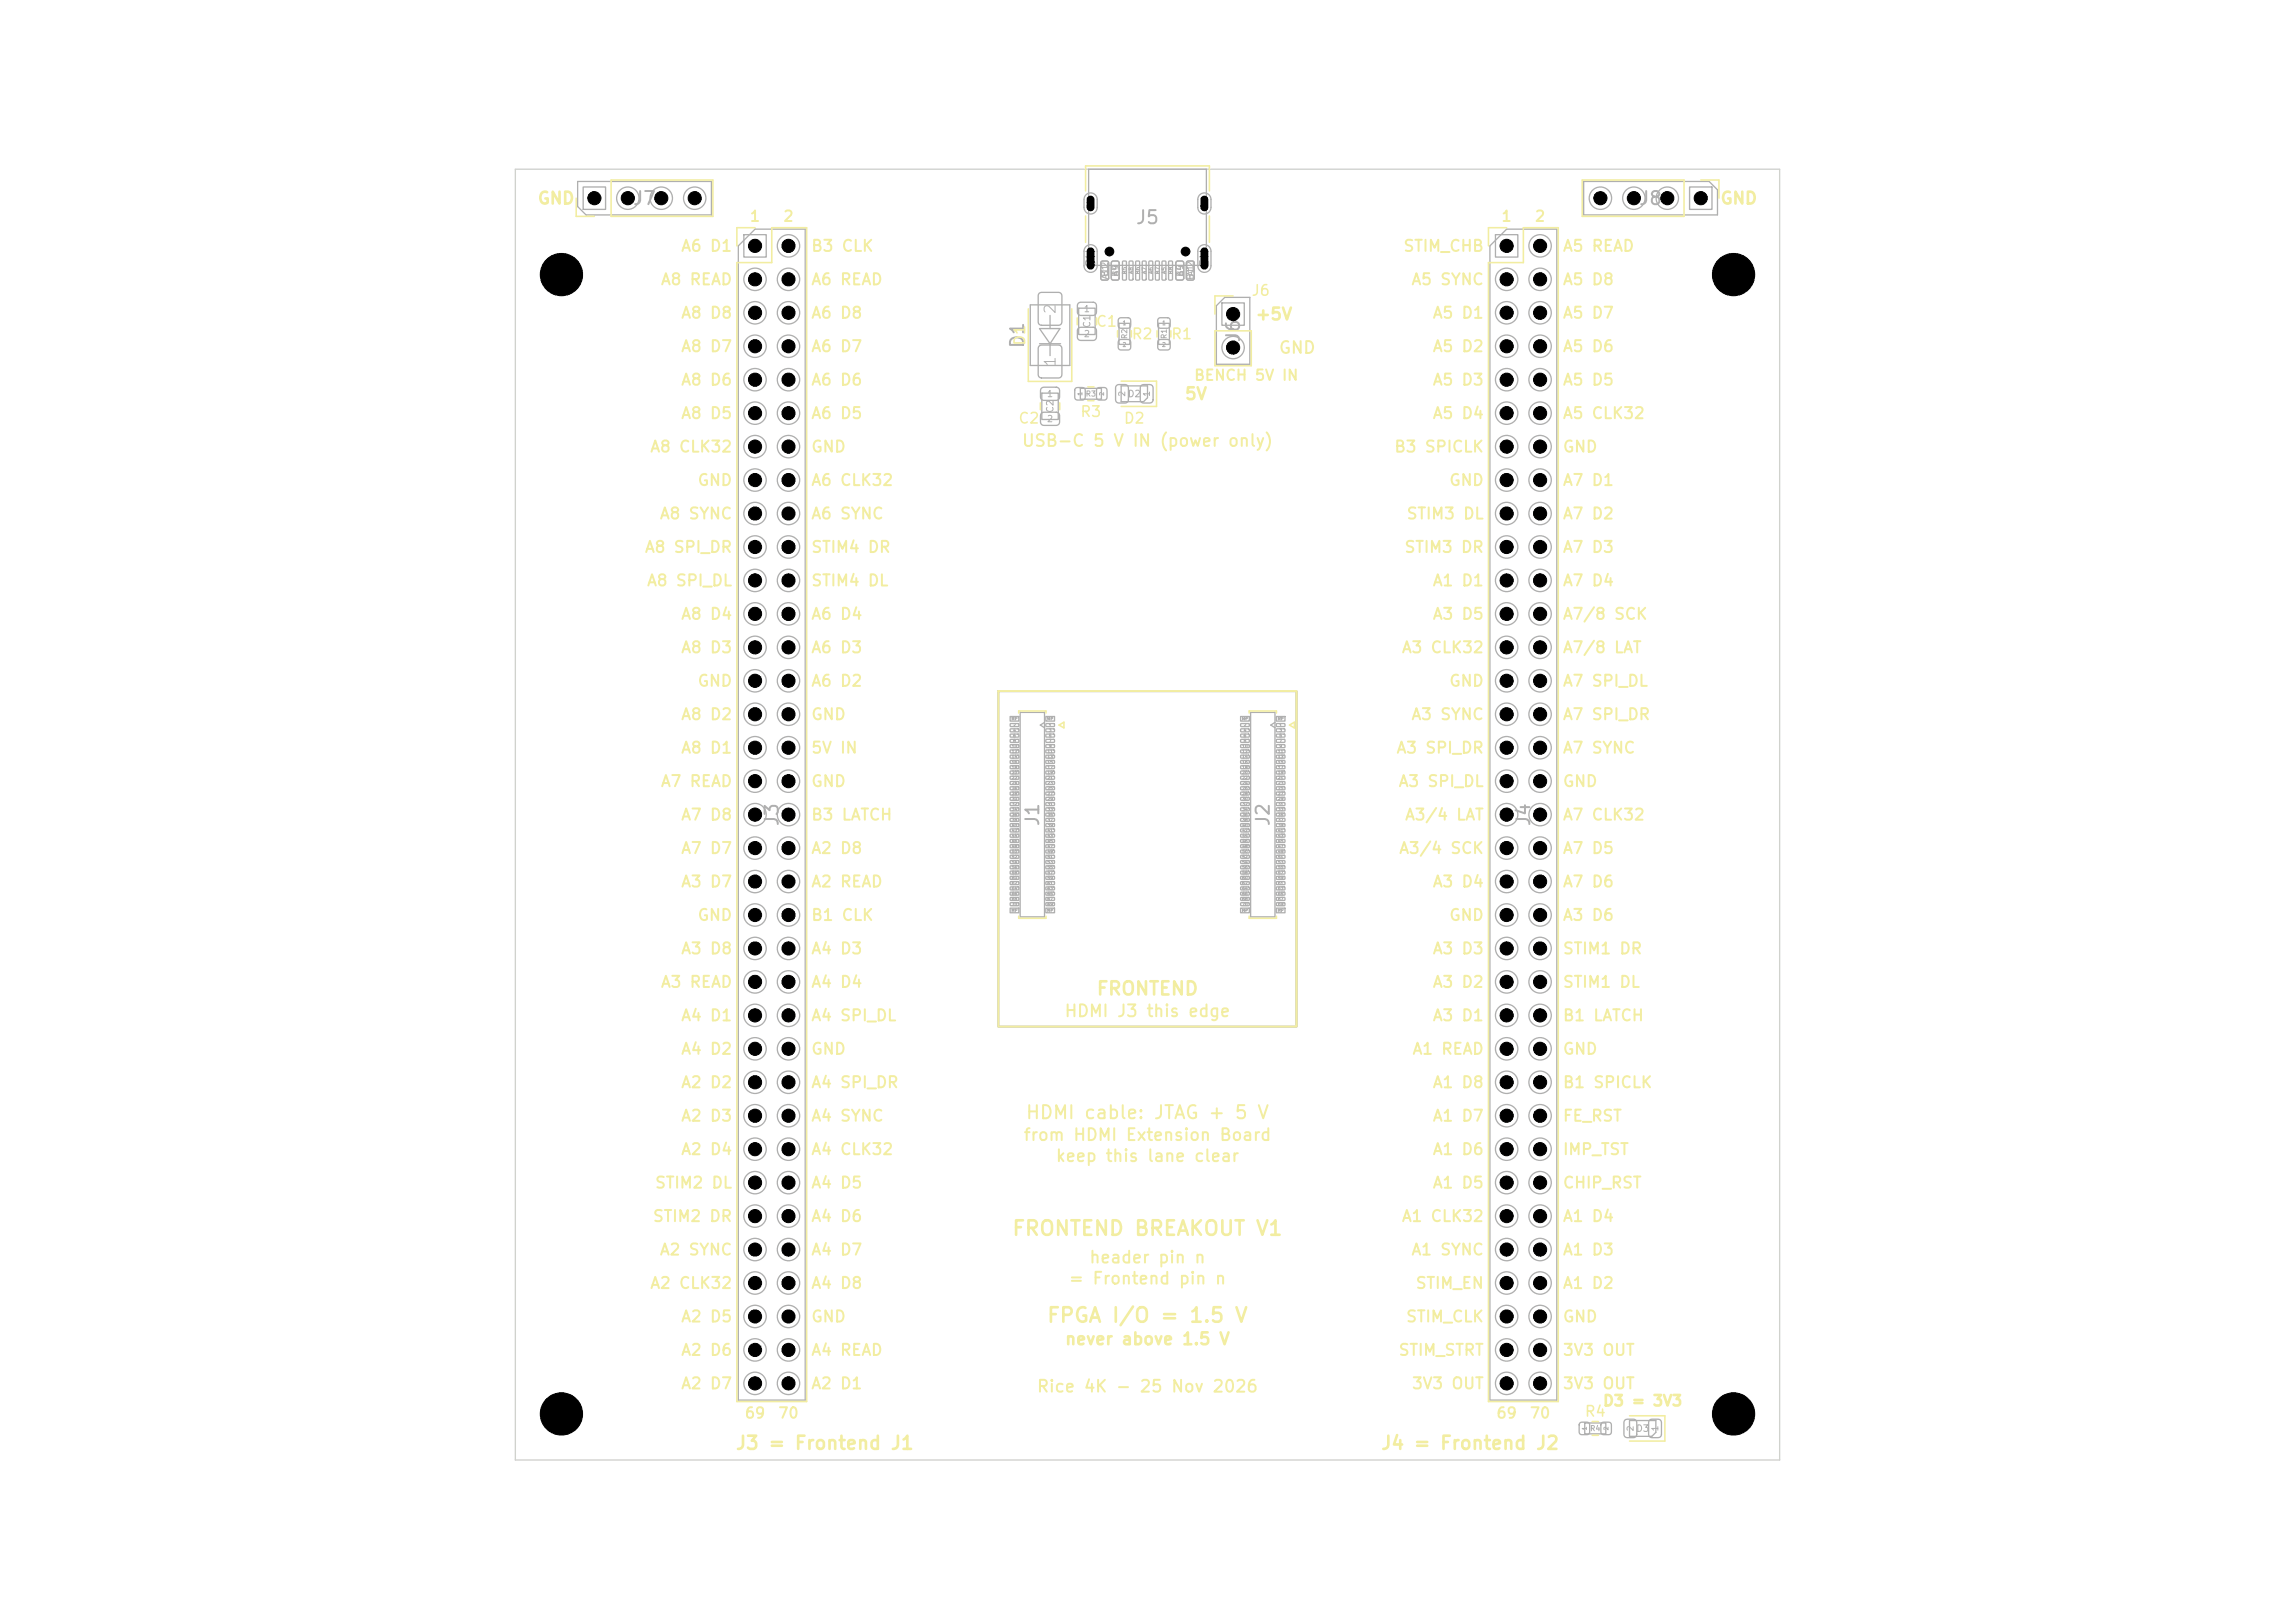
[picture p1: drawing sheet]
<svg xmlns="http://www.w3.org/2000/svg" width="297mm" height="210mm" viewBox="0 0 297 210" stroke-linecap="round" stroke-linejoin="round" font-family="sans-serif">
<defs><g id="words">
<g font-size="1.9" fill="#f2eda1">
<text x="130.9" y="160.3">FRONTEND BREAKOUT V1</text>
<text x="135.4" y="171.6">FPGA I/O = 1.5 V</text>
</g>
<g font-size="1.7" fill="#afafaf">
<text x="81.8" y="26.9">J7</text>
<text x="146.9" y="29.4">J5</text>
<text x="212" y="26.9">J8</text>
<text x="132.9" y="45.2" transform="rotate(-90 132.9 45.2)">D1</text>
<text x="160.9" y="44.4" transform="rotate(-90 160.9 44.4)">J6</text>
<text x="101.2" y="107" transform="rotate(-90 101.2 107)">J3</text>
<text x="134.9" y="107" transform="rotate(-90 134.9 107)">J1</text>
<text x="164.7" y="107" transform="rotate(-90 164.7 107)">J2</text>
<text x="198.4" y="107" transform="rotate(-90 198.4 107)">J4</text>
</g>
<g font-size="1.7" fill="#f2eda1">
<text x="141.8" y="129.2">FRONTEND</text>
<text x="132.6" y="145.2">HDMI cable: JTAG + 5 V</text>
<text x="95.1" y="188">J3 = Frontend J1</text>
<text x="178.6" y="188">J4 = Frontend J2</text>
</g>
<g font-size="1.5" fill="#f2eda1">
<text x="69.5" y="26.8">GND</text>
<text x="222.5" y="26.8">GND</text>
<text x="162.4" y="41.8">+5V</text>
<text x="165.4" y="46.1">GND</text>
<text x="153.2" y="52.1">5V</text>
<text x="132.1" y="58.2">USB-C 5 V IN (power only)</text>
<text x="137.6" y="132">HDMI J3 this edge</text>
<text x="132.4" y="148">from HDMI Extension Board</text>
<text x="136.5" y="150.7">keep this lane clear</text>
<text x="138.2" y="166.6">= Frontend pin n</text>
<text x="140.9" y="163.8">header pin n</text>
<text x="137.7" y="174.4">never above 1.5 V</text>
<text x="134.1" y="180.5">Rice 4K - 25 Nov 2026</text>
</g>
<g font-size="1.4" fill="#f2eda1">
<text x="96.9" y="29">1</text>
<text x="101.3" y="29">2</text>
<text x="194.2" y="29">1</text>
<text x="198.5" y="29">2</text>
<text x="88" y="32.9">A6 D1</text>
<text x="104.9" y="32.9">B3 CLK</text>
<text x="181.5" y="32.9">STIM_CHB</text>
<text x="202.1" y="32.9">A5 READ</text>
<text x="85.4" y="37.2">A8 READ</text>
<text x="88" y="41.6">A8 D8</text>
<text x="104.9" y="37.2">A6 READ</text>
<text x="104.9" y="41.6">A6 D8</text>
<text x="161.9" y="38.6">J6</text>
<text x="182.5" y="37.2">A5 SYNC</text>
<text x="185.3" y="41.6">A5 D1</text>
<text x="202.1" y="37.2">A5 D8</text>
<text x="202.1" y="41.6">A5 D7</text>
<text x="88" y="45.9">A8 D7</text>
<text x="104.9" y="45.9">A6 D7</text>
<text x="141.8" y="42.6">C1</text>
<text x="146.4" y="44.2">R2</text>
<text x="151.5" y="44.2">R1</text>
<text x="185.3" y="45.9">A5 D2</text>
<text x="202.1" y="45.9">A5 D6</text>
<text x="88" y="50.2">A8 D6</text>
<text x="104.9" y="50.2">A6 D6</text>
<text x="154.4" y="49.6">BENCH 5V IN</text>
<text x="185.3" y="50.2">A5 D3</text>
<text x="202.1" y="50.2">A5 D5</text>
<text x="84" y="58.9">A8 CLK32</text>
<text x="88" y="54.6">A8 D5</text>
<text x="104.9" y="54.6">A6 D5</text>
<text x="104.9" y="58.9">GND</text>
<text x="131.7" y="55.1">C2</text>
<text x="139.7" y="54.3">R3</text>
<text x="145.3" y="55.1">D2</text>
<text x="180.3" y="58.9">B3 SPICLK</text>
<text x="185.3" y="54.6">A5 D4</text>
<text x="202.1" y="54.6">A5 CLK32</text>
<text x="202.1" y="58.9">GND</text>
<text x="90.2" y="63.2">GND</text>
<text x="104.9" y="63.2">A6 CLK32</text>
<text x="187.4" y="63.2">GND</text>
<text x="202.1" y="63.2">A7 D1</text>
<text x="83.3" y="71.9">A8 SPI_DR</text>
<text x="85.3" y="67.5">A8 SYNC</text>
<text x="104.9" y="67.5">A6 SYNC</text>
<text x="104.9" y="71.9">STIM4 DR</text>
<text x="181.6" y="71.9">STIM3 DR</text>
<text x="181.9" y="67.5">STIM3 DL</text>
<text x="202.1" y="67.5">A7 D2</text>
<text x="202.1" y="71.9">A7 D3</text>
<text x="83.6" y="76.2">A8 SPI_DL</text>
<text x="104.9" y="76.2">STIM4 DL</text>
<text x="185.3" y="76.2">A1 D1</text>
<text x="202.1" y="76.2">A7 D4</text>
<text x="88" y="80.5">A8 D4</text>
<text x="104.9" y="80.5">A6 D4</text>
<text x="185.3" y="80.5">A3 D5</text>
<text x="202.1" y="80.5">A7/8 SCK</text>
<text x="88" y="84.9">A8 D3</text>
<text x="90.2" y="89.2">GND</text>
<text x="104.9" y="84.9">A6 D3</text>
<text x="104.9" y="89.2">A6 D2</text>
<text x="181.3" y="84.9">A3 CLK32</text>
<text x="187.4" y="89.2">GND</text>
<text x="202.1" y="84.9">A7/8 LAT</text>
<text x="202.1" y="89.2">A7 SPI_DL</text>
<text x="88" y="93.5">A8 D2</text>
<text x="104.9" y="93.5">GND</text>
<text x="182.5" y="93.5">A3 SYNC</text>
<text x="202.1" y="93.5">A7 SPI_DR</text>
<text x="88" y="97.8">A8 D1</text>
<text x="104.9" y="97.8">5V IN</text>
<text x="180.6" y="97.8">A3 SPI_DR</text>
<text x="202.1" y="97.8">A7 SYNC</text>
<text x="85.4" y="102.2">A7 READ</text>
<text x="88" y="106.5">A7 D8</text>
<text x="104.9" y="102.2">GND</text>
<text x="104.9" y="106.5">B3 LATCH</text>
<text x="180.9" y="102.2">A3 SPI_DL</text>
<text x="181.7" y="106.5">A3/4 LAT</text>
<text x="202.1" y="102.2">GND</text>
<text x="202.1" y="106.5">A7 CLK32</text>
<text x="88" y="110.8">A7 D7</text>
<text x="104.9" y="110.8">A2 D8</text>
<text x="181" y="110.8">A3/4 SCK</text>
<text x="202.1" y="110.8">A7 D5</text>
<text x="88" y="115.2">A3 D7</text>
<text x="90.2" y="119.5">GND</text>
<text x="104.9" y="115.2">A2 READ</text>
<text x="104.9" y="119.5">B1 CLK</text>
<text x="185.3" y="115.2">A3 D4</text>
<text x="187.4" y="119.5">GND</text>
<text x="202.1" y="115.2">A7 D6</text>
<text x="202.1" y="119.5">A3 D6</text>
<text x="88" y="123.8">A3 D8</text>
<text x="104.9" y="123.8">A4 D3</text>
<text x="185.3" y="123.8">A3 D3</text>
<text x="202.1" y="123.8">STIM1 DR</text>
<text x="85.4" y="128.1">A3 READ</text>
<text x="104.9" y="128.1">A4 D4</text>
<text x="185.3" y="128.1">A3 D2</text>
<text x="202.1" y="128.1">STIM1 DL</text>
<text x="88" y="132.5">A4 D1</text>
<text x="88" y="136.8">A4 D2</text>
<text x="104.9" y="132.5">A4 SPI_DL</text>
<text x="104.9" y="136.8">GND</text>
<text x="182.7" y="136.8">A1 READ</text>
<text x="185.3" y="132.5">A3 D1</text>
<text x="202.1" y="132.5">B1 LATCH</text>
<text x="202.1" y="136.8">GND</text>
<text x="88" y="141.1">A2 D2</text>
<text x="104.9" y="141.1">A4 SPI_DR</text>
<text x="185.3" y="141.1">A1 D8</text>
<text x="202.1" y="141.1">B1 SPICLK</text>
<text x="88" y="145.5">A2 D3</text>
<text x="88" y="149.8">A2 D4</text>
<text x="104.9" y="145.5">A4 SYNC</text>
<text x="104.9" y="149.8">A4 CLK32</text>
<text x="185.3" y="145.5">A1 D7</text>
<text x="185.3" y="149.8">A1 D6</text>
<text x="202.1" y="145.5">FE_RST</text>
<text x="202.1" y="149.8">IMP_TST</text>
<text x="84.7" y="154.1">STIM2 DL</text>
<text x="104.9" y="154.1">A4 D5</text>
<text x="185.3" y="154.1">A1 D5</text>
<text x="202.1" y="154.1">CHIP_RST</text>
<text x="84.4" y="158.5">STIM2 DR</text>
<text x="104.9" y="158.5">A4 D6</text>
<text x="181.3" y="158.5">A1 CLK32</text>
<text x="202.1" y="158.5">A1 D4</text>
<text x="84" y="167.1">A2 CLK32</text>
<text x="85.3" y="162.8">A2 SYNC</text>
<text x="104.9" y="162.8">A4 D7</text>
<text x="104.9" y="167.1">A4 D8</text>
<text x="182.5" y="162.8">A1 SYNC</text>
<text x="183.1" y="167.1">STIM_EN</text>
<text x="202.1" y="162.8">A1 D3</text>
<text x="202.1" y="167.1">A1 D2</text>
<text x="88" y="171.4">A2 D5</text>
<text x="104.9" y="171.4">GND</text>
<text x="181.9" y="171.4">STIM_CLK</text>
<text x="202.1" y="171.4">GND</text>
<text x="88" y="175.8">A2 D6</text>
<text x="104.9" y="175.8">A4 READ</text>
<text x="180.9" y="175.8">STIM_STRT</text>
<text x="202.1" y="175.8">3V3 OUT</text>
<text x="88" y="180.1">A2 D7</text>
<text x="96.3" y="183.9">69</text>
<text x="100.6" y="183.9">70</text>
<text x="104.9" y="180.1">A2 D1</text>
<text x="182.6" y="180.1">3V3 OUT</text>
<text x="193.5" y="183.9">69</text>
<text x="197.9" y="183.9">70</text>
<text x="202.1" y="180.1">3V3 OUT</text>
<text x="205" y="183.6">R4</text>
<text x="207.4" y="182.3">D3 = 3V3</text>
</g>
<g font-size="1.4" fill="#afafaf">
<text x="137" y="40.8" transform="rotate(-90 137 40.8)">2</text>
<text x="137" y="47.6" transform="rotate(-90 137 47.6)">1</text>
</g>
<g font-size="1.2" fill="#afafaf">
<text x="142" y="34.8" transform="rotate(-90 142 34.8)">SH</text>
<text x="156.8" y="34.8" transform="rotate(-90 156.8 34.8)">SH</text>
</g>
<g font-size="1" fill="#afafaf">
<text x="76.4" y="26.4">1</text>
<text x="80.7" y="26.4">2</text>
<text x="85" y="26.4">3</text>
<text x="89.3" y="26.4">4</text>
<text x="206.6" y="26.4">4</text>
<text x="210.9" y="26.4">3</text>
<text x="215.2" y="26.4">2</text>
<text x="219.5" y="26.4">1</text>
<text x="97.2" y="32.5">1</text>
<text x="101.5" y="32.5">2</text>
<text x="194.4" y="32.5">1</text>
<text x="198.8" y="32.5">2</text>
<text x="97.2" y="36.9">3</text>
<text x="97.2" y="41.2">5</text>
<text x="101.5" y="36.9">4</text>
<text x="101.5" y="41.2">6</text>
<text x="159" y="41.4">1</text>
<text x="194.4" y="36.9">3</text>
<text x="194.4" y="41.2">5</text>
<text x="198.8" y="36.9">4</text>
<text x="198.8" y="41.2">6</text>
<text x="97.2" y="45.5">7</text>
<text x="101.5" y="45.5">8</text>
<text x="159" y="45.7">2</text>
<text x="194.4" y="45.5">7</text>
<text x="198.8" y="45.5">8</text>
<text x="97.2" y="49.9">9</text>
<text x="101" y="49.9">10</text>
<text x="194.4" y="49.9">9</text>
<text x="198.3" y="49.9">10</text>
<text x="96.7" y="54.2">11</text>
<text x="96.7" y="58.5">13</text>
<text x="101" y="54.2">12</text>
<text x="101" y="58.5">14</text>
<text x="194" y="54.2">11</text>
<text x="194" y="58.5">13</text>
<text x="198.3" y="54.2">12</text>
<text x="198.3" y="58.5">14</text>
<text x="96.7" y="62.9">15</text>
<text x="101" y="62.9">16</text>
<text x="194" y="62.9">15</text>
<text x="198.3" y="62.9">16</text>
<text x="96.7" y="67.2">17</text>
<text x="96.7" y="71.5">19</text>
<text x="101" y="67.2">18</text>
<text x="101" y="71.5">20</text>
<text x="194" y="67.2">17</text>
<text x="194" y="71.5">19</text>
<text x="198.3" y="67.2">18</text>
<text x="198.3" y="71.5">20</text>
<text x="96.7" y="75.8">21</text>
<text x="101" y="75.8">22</text>
<text x="194" y="75.8">21</text>
<text x="198.3" y="75.8">22</text>
<text x="96.7" y="80.2">23</text>
<text x="101" y="80.2">24</text>
<text x="194" y="80.2">23</text>
<text x="198.3" y="80.2">24</text>
<text x="96.7" y="84.5">25</text>
<text x="96.7" y="88.8">27</text>
<text x="101" y="84.5">26</text>
<text x="101" y="88.8">28</text>
<text x="194" y="84.5">25</text>
<text x="194" y="88.8">27</text>
<text x="198.3" y="84.5">26</text>
<text x="198.3" y="88.8">28</text>
<text x="96.7" y="93.2">29</text>
<text x="101" y="93.2">30</text>
<text x="194" y="93.2">29</text>
<text x="198.3" y="93.2">30</text>
<text x="96.7" y="97.5">31</text>
<text x="96.7" y="101.8">33</text>
<text x="101" y="97.5">32</text>
<text x="101" y="101.8">34</text>
<text x="194" y="97.5">31</text>
<text x="194" y="101.8">33</text>
<text x="198.3" y="97.5">32</text>
<text x="198.3" y="101.8">34</text>
<text x="96.7" y="106.1">35</text>
<text x="101" y="106.1">36</text>
<text x="194" y="106.1">35</text>
<text x="198.3" y="106.1">36</text>
<text x="96.7" y="110.5">37</text>
<text x="101" y="110.5">38</text>
<text x="194" y="110.5">37</text>
<text x="198.3" y="110.5">38</text>
<text x="96.7" y="114.8">39</text>
<text x="96.7" y="119.1">41</text>
<text x="101" y="114.8">40</text>
<text x="101" y="119.1">42</text>
<text x="194" y="114.8">39</text>
<text x="194" y="119.1">41</text>
<text x="198.3" y="114.8">40</text>
<text x="198.3" y="119.1">42</text>
<text x="96.7" y="123.5">43</text>
<text x="101" y="123.5">44</text>
<text x="194" y="123.5">43</text>
<text x="198.3" y="123.5">44</text>
<text x="96.7" y="127.8">45</text>
<text x="101" y="127.8">46</text>
<text x="194" y="127.8">45</text>
<text x="198.3" y="127.8">46</text>
<text x="96.7" y="132.1">47</text>
<text x="96.7" y="136.4">49</text>
<text x="101" y="132.1">48</text>
<text x="101" y="136.4">50</text>
<text x="194" y="132.1">47</text>
<text x="194" y="136.4">49</text>
<text x="198.3" y="132.1">48</text>
<text x="198.3" y="136.4">50</text>
<text x="96.7" y="140.8">51</text>
<text x="101" y="140.8">52</text>
<text x="194" y="140.8">51</text>
<text x="198.3" y="140.8">52</text>
<text x="96.7" y="145.1">53</text>
<text x="96.7" y="149.4">55</text>
<text x="101" y="145.1">54</text>
<text x="101" y="149.4">56</text>
<text x="194" y="145.1">53</text>
<text x="194" y="149.4">55</text>
<text x="198.3" y="145.1">54</text>
<text x="198.3" y="149.4">56</text>
<text x="96.7" y="153.8">57</text>
<text x="101" y="153.8">58</text>
<text x="194" y="153.8">57</text>
<text x="198.3" y="153.8">58</text>
<text x="96.7" y="158.1">59</text>
<text x="101" y="158.1">60</text>
<text x="194" y="158.1">59</text>
<text x="198.3" y="158.1">60</text>
<text x="96.7" y="162.4">61</text>
<text x="96.7" y="166.7">63</text>
<text x="101" y="162.4">62</text>
<text x="101" y="166.7">64</text>
<text x="194" y="162.4">61</text>
<text x="194" y="166.7">63</text>
<text x="198.3" y="162.4">62</text>
<text x="198.3" y="166.7">64</text>
<text x="96.7" y="171.1">65</text>
<text x="101" y="171.1">66</text>
<text x="194" y="171.1">65</text>
<text x="198.3" y="171.1">66</text>
<text x="96.7" y="175.4">67</text>
<text x="96.7" y="179.7">69</text>
<text x="101" y="175.4">68</text>
<text x="101" y="179.7">70</text>
<text x="194" y="175.4">67</text>
<text x="194" y="179.7">69</text>
<text x="198.3" y="175.4">68</text>
<text x="198.3" y="179.7">70</text>
</g>
<g font-size=".9" fill="#afafaf">
<text x="141.8" y="27.3" transform="rotate(-90 141.8 27.3)">SH</text>
<text x="156.6" y="27.3" transform="rotate(-90 156.6 27.3)">SH</text>
<text x="141.3" y="42.5" transform="rotate(-90 141.3 42.5)">C1</text>
<text x="136.5" y="53.5" transform="rotate(-90 136.5 53.5)">C2</text>
<text x="145.9" y="51.6">D2</text>
<text x="211.7" y="185.5">D3</text>
</g>
<g font-size=".8" fill="#afafaf">
<text x="143.6" y="35.9" transform="rotate(-90 143.6 35.9)">B1</text>
<text x="145" y="35.9" transform="rotate(-90 145 35.9)">B4</text>
<text x="145" y="35.8" transform="rotate(-90 145 35.8)">A9</text>
<text x="153.3" y="35.9" transform="rotate(-90 153.3 35.9)">B9</text>
<text x="153.3" y="35.8" transform="rotate(-90 153.3 35.8)">A4</text>
<text x="154.7" y="35.8" transform="rotate(-90 154.7 35.8)">A1</text>
<text x="140.2" y="40.6">1</text>
<text x="143.6" y="36.2" transform="rotate(-90 143.6 36.2)">A12</text>
<text x="154.7" y="36.3" transform="rotate(-90 154.7 36.3)">B12</text>
<text x="140.2" y="43.8">2</text>
<text x="135.4" y="51.6">1</text>
<text x="145.8" y="51.4" transform="rotate(-90 145.8 51.4)">2</text>
<text x="149" y="51.4" transform="rotate(-90 149 51.4)">1</text>
<text x="135.4" y="54.8">2</text>
<text x="211.6" y="185.3" transform="rotate(-90 211.6 185.3)">2</text>
<text x="214.8" y="185.3" transform="rotate(-90 214.8 185.3)">1</text>
</g>
<g font-size=".7" fill="#afafaf">
<text x="146" y="43.9" transform="rotate(-90 146 43.9)">R2</text>
<text x="151.1" y="43.9" transform="rotate(-90 151.1 43.9)">R1</text>
<text x="140.4" y="51.5">R3</text>
<text x="205.7" y="185.3">R4</text>
</g>
<g font-size=".5" fill="#afafaf">
<text x="145.9" y="35.6" transform="rotate(-90 145.9 35.6)">B5</text>
<text x="146.8" y="35.5" transform="rotate(-90 146.8 35.5)">A8</text>
<text x="147.6" y="35.6" transform="rotate(-90 147.6 35.6)">B6</text>
<text x="148.5" y="35.5" transform="rotate(-90 148.5 35.5)">A7</text>
<text x="149.3" y="35.5" transform="rotate(-90 149.3 35.5)">A6</text>
<text x="150.2" y="35.6" transform="rotate(-90 150.2 35.6)">B7</text>
<text x="151" y="35.5" transform="rotate(-90 151 35.5)">A5</text>
<text x="151.9" y="35.6" transform="rotate(-90 151.9 35.6)">B8</text>
<text x="145.2" y="42.2">1</text>
<text x="145.2" y="45">2</text>
<text x="150.3" y="42.2">1</text>
<text x="150.3" y="45">2</text>
<text x="140.2" y="51.3" transform="rotate(-90 140.2 51.3)">1</text>
<text x="143" y="51.3" transform="rotate(-90 143 51.3)">2</text>
<text x="205.5" y="185.1" transform="rotate(-90 205.5 185.1)">1</text>
<text x="208.3" y="185.1" transform="rotate(-90 208.3 185.1)">2</text>
</g>
<g font-size=".4" fill="#afafaf">
<text x="130.8" y="93.3">MP</text>
<text x="131.1" y="94.1">2</text>
<text x="131.1" y="94.8">4</text>
<text x="131.1" y="95.5">6</text>
<text x="135.5" y="93.3">MP</text>
<text x="135.7" y="94.1">1</text>
<text x="135.7" y="94.8">3</text>
<text x="135.7" y="95.5">5</text>
<text x="160.7" y="93.3">MP</text>
<text x="160.9" y="94.1">2</text>
<text x="160.9" y="94.8">4</text>
<text x="160.9" y="95.5">6</text>
<text x="165.3" y="93.3">MP</text>
<text x="165.5" y="94.1">1</text>
<text x="165.5" y="94.8">3</text>
<text x="165.5" y="95.5">5</text>
<text x="130.9" y="96.8">10</text>
<text x="130.9" y="97.5">12</text>
<text x="130.9" y="98.2">14</text>
<text x="130.9" y="98.9">16</text>
<text x="130.9" y="99.6">18</text>
<text x="130.9" y="100.2">20</text>
<text x="130.9" y="100.9">22</text>
<text x="130.9" y="101.6">24</text>
<text x="131.1" y="96.1">8</text>
<text x="135.5" y="97.5">11</text>
<text x="135.5" y="98.2">13</text>
<text x="135.5" y="98.9">15</text>
<text x="135.5" y="99.6">17</text>
<text x="135.5" y="100.2">19</text>
<text x="135.5" y="100.9">21</text>
<text x="135.5" y="101.6">23</text>
<text x="135.7" y="96.1">7</text>
<text x="135.7" y="96.8">9</text>
<text x="160.7" y="96.8">10</text>
<text x="160.7" y="97.5">12</text>
<text x="160.7" y="98.2">14</text>
<text x="160.7" y="98.9">16</text>
<text x="160.7" y="99.6">18</text>
<text x="160.7" y="100.2">20</text>
<text x="160.7" y="100.9">22</text>
<text x="160.7" y="101.6">24</text>
<text x="160.9" y="96.1">8</text>
<text x="165.3" y="97.5">11</text>
<text x="165.3" y="98.2">13</text>
<text x="165.3" y="98.9">15</text>
<text x="165.3" y="99.6">17</text>
<text x="165.3" y="100.2">19</text>
<text x="165.3" y="100.9">21</text>
<text x="165.3" y="101.6">23</text>
<text x="165.5" y="96.1">7</text>
<text x="165.5" y="96.8">9</text>
<text x="130.9" y="102.3">26</text>
<text x="130.9" y="103">28</text>
<text x="130.9" y="103.6">30</text>
<text x="130.9" y="104.3">32</text>
<text x="130.9" y="105">34</text>
<text x="130.9" y="105.7">36</text>
<text x="130.9" y="106.4">38</text>
<text x="130.9" y="107.1">40</text>
<text x="130.9" y="107.7">42</text>
<text x="135.5" y="102.3">25</text>
<text x="135.5" y="103">27</text>
<text x="135.5" y="103.6">29</text>
<text x="135.5" y="104.3">31</text>
<text x="135.5" y="105">33</text>
<text x="135.5" y="105.7">35</text>
<text x="135.5" y="106.4">37</text>
<text x="135.5" y="107.1">39</text>
<text x="135.5" y="107.7">41</text>
<text x="160.7" y="102.3">26</text>
<text x="160.7" y="103">28</text>
<text x="160.7" y="103.6">30</text>
<text x="160.7" y="104.3">32</text>
<text x="160.7" y="105">34</text>
<text x="160.7" y="105.7">36</text>
<text x="160.7" y="106.4">38</text>
<text x="160.7" y="107.1">40</text>
<text x="160.7" y="107.7">42</text>
<text x="165.3" y="102.3">25</text>
<text x="165.3" y="103">27</text>
<text x="165.3" y="103.6">29</text>
<text x="165.3" y="104.3">31</text>
<text x="165.3" y="105">33</text>
<text x="165.3" y="105.7">35</text>
<text x="165.3" y="106.4">37</text>
<text x="165.3" y="107.1">39</text>
<text x="165.3" y="107.7">41</text>
<text x="130.9" y="108.4">44</text>
<text x="130.9" y="109.1">46</text>
<text x="130.9" y="109.8">48</text>
<text x="130.9" y="110.5">50</text>
<text x="130.9" y="111.1">52</text>
<text x="130.9" y="111.8">54</text>
<text x="130.9" y="112.5">56</text>
<text x="130.9" y="113.2">58</text>
<text x="130.9" y="113.9">60</text>
<text x="135.5" y="108.4">43</text>
<text x="135.5" y="109.1">45</text>
<text x="135.5" y="109.8">47</text>
<text x="135.5" y="110.5">49</text>
<text x="135.5" y="111.1">51</text>
<text x="135.5" y="111.8">53</text>
<text x="135.5" y="112.5">55</text>
<text x="135.5" y="113.2">57</text>
<text x="135.5" y="113.9">59</text>
<text x="160.7" y="108.4">44</text>
<text x="160.7" y="109.1">46</text>
<text x="160.7" y="109.8">48</text>
<text x="160.7" y="110.5">50</text>
<text x="160.7" y="111.1">52</text>
<text x="160.7" y="111.8">54</text>
<text x="160.7" y="112.5">56</text>
<text x="160.7" y="113.2">58</text>
<text x="160.7" y="113.9">60</text>
<text x="165.3" y="108.4">43</text>
<text x="165.3" y="109.1">45</text>
<text x="165.3" y="109.8">47</text>
<text x="165.3" y="110.5">49</text>
<text x="165.3" y="111.1">51</text>
<text x="165.3" y="111.8">53</text>
<text x="165.3" y="112.5">55</text>
<text x="165.3" y="113.2">57</text>
<text x="165.3" y="113.9">59</text>
<text x="130.8" y="118.1">MP</text>
<text x="130.9" y="114.6">62</text>
<text x="130.9" y="115.2">64</text>
<text x="130.9" y="115.9">66</text>
<text x="130.9" y="116.6">68</text>
<text x="130.9" y="117.3">70</text>
<text x="135.5" y="118.1">MP</text>
<text x="135.5" y="114.6">61</text>
<text x="135.5" y="115.2">63</text>
<text x="135.5" y="115.9">65</text>
<text x="135.5" y="116.6">67</text>
<text x="135.5" y="117.3">69</text>
<text x="160.7" y="118.1">MP</text>
<text x="160.7" y="114.6">62</text>
<text x="160.7" y="115.2">64</text>
<text x="160.7" y="115.9">66</text>
<text x="160.7" y="116.6">68</text>
<text x="160.7" y="117.3">70</text>
<text x="165.3" y="118.1">MP</text>
<text x="165.3" y="114.6">61</text>
<text x="165.3" y="115.2">63</text>
<text x="165.3" y="115.9">65</text>
<text x="165.3" y="116.6">67</text>
<text x="165.3" y="117.3">69</text>
</g>
</g></defs>
<path d="M66.7 21.9h163.6v167h-163.6z" fill="none" stroke="#d0d2cd" stroke-width=".17"/>
<path d="M129.2 89.4h38.6v43.4h-38.6z" fill="none" stroke="#afafaf" stroke-width=".26"/>
<g fill="none" stroke="#afafaf" stroke-width=".17">
<path d="M74.8 23.5h17.3v4.3h-16.3l-1-1.1zM75.5 24.2h2.9v2.9h-2.9zM96.3 30.4h2.9v2.9h-2.9zM97.7 29.7h6.5v151.5h-8.7v-149.4zM133.3 39.5h5.1v7.8h-5.1zM134.5 38l.3-.2h2.2a.43 .43 0 0 1 .4 .5v3.4a.43 .43 0 0 1-.4 .4h-2.2a.43 .43 0 0 1-.4-.4v-3.4zM139.6 39.2l.3-.1h1.6a.43 .43 0 0 1 .4 .4v.9a.43 .43 0 0 1-.4 .4h-1.6a.43 .43 0 0 1-.5-.4v-.9zM139.6 39.9h2.1v3.4h-2.1zM140.5 31.9a.85 .85 0 0 1 1-.2 .85 .85 0 0 1 .5 .8v1.9a.85 .85 0 0 1-.9 .8 .85 .85 0 0 1-.8-.8v-2zM140.5 25.2a.85 .85 0 0 1 1-.2 .85 .85 0 0 1 .5 .8v1a.85 .85 0 0 1-.9 .9 .85 .85 0 0 1-.8-.9v-1.1zM140.9 21.9h15.2v12.4h-15.2zM142.5 33.8h.7l.3 .1v2.1l-.2 .2h-.6l-.2-.1v-2.1z"/>
<path d="M143.9 33.8h.7l.2 .1v2.1l-.1 .2h-.6l-.3-.1v-2.1zM145.3 33.8h.3l.2 .1v2.2l-.2 .1h-.3v-.1zM146.2 33.8h.3l.1 .1v2.2l-.1 .1h-.3l-.1-.1zM147 33.8h.4l.1 .1v2.2l-.1 .1h-.4v-.1zM147.9 33.8h.3l.1 .1v2.2l-.1 .1h-.3l-.1-.1zM148.7 33.8h.4l.1 .1v2.2l-.1 .1h-.3l-.1-.1zM149.6 33.8h.3l.1 .1v2.2l-.1 .1h-.3l-.1-.1zM150.4 33.8h.4l.1 .1v2.2l-.1 .1h-.3l-.1-.1zM151.3 33.8h.3l.1 .1v2.2l-.1 .1h-.3l-.1-.1zM152.2 33.8h.7l.3 .1v2.1l-.2 .2h-.6l-.2-.1v-2.1zM153.6 33.8h.7l.2 .1 .1 2.1-.2 .2h-.6l-.3-.1v-2.1zM155.3 31.9a.85 .85 0 0 1 .9-.2 .85 .85 0 0 1 .5 .8v1.9a.85 .85 0 0 1-.8 .8 .85 .85 0 0 1-.9-.8v-2z"/>
<path d="M155.3 25.2a.85 .85 0 0 1 .9-.2 .85 .85 0 0 1 .5 .8v1a.85 .85 0 0 1-.8 .9 .85 .85 0 0 1-.9-.9v-1.1zM157.4 39.6l1.1-1.1h3.2v8.6h-4.3zM158.1 39.2h2.9v2.9h-2.9zM192.8 31.8l2.2-2.1h6.5v151.5h-8.7zM193.5 30.4h2.9v2.9h-2.9zM204.9 23.5h16.3l1.1 1.1v3.2h-17.4zM218.7 24.2h2.8v2.9h-2.8zM134.5 44.8l.3-.2h2.2a.43 .43 0 0 1 .4 .5v3.4a.43 .43 0 0 1-.4 .4h-2.2a.43 .43 0 0 1-.4-.4v-3.4zM134.5 44.5h2.8M134.5 42.5h2.7l-1.3 2zM134.8 50.2l.3-.1h1.6a.43 .43 0 0 1 .4 .4v.9a.43 .43 0 0 1-.4 .4h-1.6a.43 .43 0 0 1-.4-.4v-.9zM134.8 53.5l.3-.2h1.6a.43 .43 0 0 1 .4 .5v.8a.43 .43 0 0 1-.4 .4h-1.6a.43 .43 0 0 1-.4-.4v-.8z"/>
<path d="M134.8 50.9h2.2v3.4h-2.2zM135.9 40.8v1.7M135.9 44.5v1.5M139.2 50.2l.2-.1h.7a.34 .34 0 0 1 .3 .4v.9a.34 .34 0 0 1-.3 .4h-.7a.34 .34 0 0 1-.3-.4v-.9zM139.6 42.5l.3-.2h1.6a.43 .43 0 0 1 .4 .5v.8a.43 .43 0 0 1-.4 .5h-1.6a.43 .43 0 0 1-.5-.5v-.8zM139.8 50.3h2.7v1.4h-2.7zM142 50.2l.2-.1h.7a.34 .34 0 0 1 .4 .4v.9a.34 .34 0 0 1-.4 .4h-.7a.34 .34 0 0 1-.3-.4v-.9zM144.5 49.9l.3-.1h.8a.42 .42 0 0 1 .4 .4v1.5a.42 .42 0 0 1-.4 .4h-.8a.42 .42 0 0 1-.4-.4v-1.5zM144.8 41.2l.2-.1h1a.34 .34 0 0 1 .3 .4v.6a.34 .34 0 0 1-.3 .4h-1a.34 .34 0 0 1-.3-.4v-.6zM144.8 44l.2-.1h1a.34 .34 0 0 1 .3 .4v.6a.34 .34 0 0 1-.3 .4h-1a.34 .34 0 0 1-.3-.4v-.6zM144.8 41.8h1.4v2.8h-1.4zM145.1 49.9h3.4v1.6l-.5 .5h-2.9z"/>
<path d="M147.7 49.9l.3-.1h.8a.42 .42 0 0 1 .4 .4v1.5a.42 .42 0 0 1-.4 .4h-.8a.42 .42 0 0 1-.4-.4v-1.5zM149.9 41.2l.3-.1h.9a.34 .34 0 0 1 .3 .4v.6a.34 .34 0 0 1-.3 .4h-.9a.34 .34 0 0 1-.4-.4v-.6zM149.9 44l.3-.1h.9a.34 .34 0 0 1 .3 .4v.6a.34 .34 0 0 1-.3 .4h-.9a.34 .34 0 0 1-.4-.4v-.6zM149.9 41.8h1.4v2.8h-1.4zM130.7 92.7h1.1v.6h-1.1zM130.8 93.7l1-.1v.4h-1zM130.8 94.3h1v.3l-1 .1zM130.8 95h1v.3l-1 .1zM130.8 95.7h1v.3l-1 .1zM130.8 96.4h1v.3h-1zM130.8 97.1l1-.1v.4h-1zM130.8 97.7h1v.3l-1 .1z"/>
<path d="M130.8 98.4h1v.3l-1 .1zM130.8 99.1h1v.3l-1 .1zM130.8 99.8h1v.3h-1zM132 92.2h3.2v26.4h-3.2zM135.2 93.5l-.6 .3 .6 .4M135.3 92.7h1.2v.6h-1.2zM135.4 93.7l1-.1 .1 .4h-1.1zM135.4 94.3h1l.1 .3-1.1 .1zM135.4 95h1l.1 .3-1.1 .1zM135.4 95.7h1l.1 .3-1.1 .1zM135.4 96.4h1l.1 .3h-1.1zM135.4 97.1l1-.1 .1 .4h-1.1z"/>
<path d="M135.4 97.7h1l.1 .3-1.1 .1zM135.4 98.4h1l.1 .3-1.1 .1zM135.4 99.1h1l.1 .3-1.1 .1zM135.4 99.8h1l.1 .3h-1.1zM160.6 92.7h1.1v.6h-1.1zM160.6 93.7l1-.1 .1 .4h-1.1zM160.6 94.3h1l.1 .3-1.1 .1zM160.6 95h1l.1 .3-1.1 .1zM160.6 95.7h1l.1 .3-1.1 .1zM160.6 96.4h1l.1 .3h-1.1zM160.6 97.1l1-.1 .1 .4h-1.1zM160.6 97.7h1l.1 .3-1.1 .1z"/>
<path d="M160.6 98.4h1l.1 .3-1.1 .1zM160.6 99.1h1l.1 .3-1.1 .1zM160.6 99.8h1l.1 .3h-1.1zM161.8 92.2h3.2v26.4h-3.2zM165 93.5l-.5 .3 .5 .4M165.2 92.7h1.1v.6h-1.1zM165.2 93.7l1-.1 .1 .4h-1.1zM165.2 94.3h1l.1 .3-1.1 .1zM165.2 95h1l.1 .3-1.1 .1zM165.2 95.7h1l.1 .3-1.1 .1zM165.2 96.4h1l.1 .3h-1.1zM165.2 97.1l1-.1 .1 .4h-1.1z"/>
<path d="M165.2 97.7h1l.1 .3-1.1 .1zM165.2 98.4h1l.1 .3-1.1 .1zM165.2 99.1h1l.1 .3-1.1 .1zM165.2 99.8h1l.1 .3h-1.1zM130.7 117.5h1.1v.6h-1.1zM130.8 100.5l1-.1v.4h-1zM130.8 101.2l1-.1v.4h-1zM130.8 101.8h1v.3l-1 .1zM130.8 102.5h1v.3l-1 .1zM130.8 103.2h1v.3l-1 .1zM130.8 103.9h1v.3h-1zM130.8 104.6l1-.1v.4h-1z"/>
<path d="M130.8 105.2h1v.3l-1 .1zM130.8 105.9h1v.3l-1 .1zM130.8 106.6h1v.3l-1 .1zM130.8 107.3h1v.3h-1zM130.8 108l1-.1v.4h-1zM130.8 108.6h1v.4h-1zM130.8 109.3h1v.3l-1 .1zM130.8 110h1v.3l-1 .1zM130.8 110.7h1v.3l-1 .1zM130.8 111.4h1v.3h-1zM130.8 112.1l1-.1v.4h-1zM130.8 112.7h1v.3l-1 .1z"/>
<path d="M130.8 113.4h1v.3l-1 .1zM130.8 114.1h1v.3l-1 .1zM130.8 114.8h1v.3h-1zM130.8 115.5l1-.1v.4h-1zM130.8 116.1h1v.4h-1zM130.8 116.8h1v.3l-1 .1zM135.3 117.5h1.2v.6h-1.2zM135.4 100.5l1-.1 .1 .4h-1.1zM135.4 101.2l1-.1 .1 .4h-1.1zM135.4 101.8h1l.1 .3-1.1 .1zM135.4 102.5h1l.1 .3-1.1 .1zM135.4 103.2h1l.1 .3-1.1 .1z"/>
<path d="M135.4 103.9h1l.1 .3h-1.1zM135.4 104.6l1-.1 .1 .4h-1.1zM135.4 105.2h1l.1 .3-1.1 .1zM135.4 105.9h1l.1 .3-1.1 .1zM135.4 106.6h1l.1 .3-1.1 .1zM135.4 107.3h1l.1 .3h-1.1zM135.4 108l1-.1 .1 .4h-1.1zM135.4 108.6h1l.1 .4h-1.1zM135.4 109.3h1l.1 .3-1.1 .1zM135.4 110h1l.1 .3-1.1 .1zM135.4 110.7h1l.1 .3-1.1 .1zM135.4 111.4h1l.1 .3h-1.1z"/>
<path d="M135.4 112.1l1-.1 .1 .4h-1.1zM135.4 112.7h1l.1 .3-1.1 .1zM135.4 113.4h1l.1 .3-1.1 .1zM135.4 114.1h1l.1 .3-1.1 .1zM135.4 114.8h1l.1 .3h-1.1zM135.4 115.5l1-.1 .1 .4h-1.1zM135.4 116.1h1l.1 .4h-1.1zM135.4 116.8h1l.1 .3-1.1 .1zM160.6 117.5h1.1v.6h-1.1zM160.6 100.5l1-.1 .1 .4h-1.1zM160.6 101.2l1-.1 .1 .4h-1.1zM160.6 101.8h1l.1 .3-1.1 .1z"/>
<path d="M160.6 102.5h1l.1 .3-1.1 .1zM160.6 103.2h1l.1 .3-1.1 .1zM160.6 103.9h1l.1 .3h-1.1zM160.6 104.6l1-.1 .1 .4h-1.1zM160.6 105.2h1l.1 .3-1.1 .1zM160.6 105.9h1l.1 .3-1.1 .1zM160.6 106.6h1l.1 .3-1.1 .1zM160.6 107.3h1l.1 .3h-1.1zM160.6 108l1-.1 .1 .4h-1.1zM160.6 108.6h1l.1 .4h-1.1zM160.6 109.3h1l.1 .3-1.1 .1zM160.6 110h1l.1 .3-1.1 .1z"/>
<path d="M160.6 110.7h1l.1 .3-1.1 .1zM160.6 111.4h1l.1 .3h-1.1zM160.6 112.1l1-.1 .1 .4h-1.1zM160.6 112.7h1l.1 .3-1.1 .1zM160.6 113.4h1l.1 .3-1.1 .1zM160.6 114.1h1l.1 .3-1.1 .1zM160.6 114.8h1l.1 .3h-1.1zM160.6 115.5l1-.1 .1 .4h-1.1zM160.6 116.1h1l.1 .4h-1.1zM160.6 116.8h1l.1 .3-1.1 .1zM165.2 117.5h1.1v.6h-1.1zM165.2 100.5l1-.1 .1 .4h-1.1z"/>
<path d="M165.2 101.2l1-.1 .1 .4h-1.1zM165.2 101.8h1l.1 .3-1.1 .1zM165.2 102.5h1l.1 .3-1.1 .1zM165.2 103.2h1l.1 .3-1.1 .1zM165.2 103.9h1l.1 .3h-1.1zM165.2 104.6l1-.1 .1 .4h-1.1zM165.2 105.2h1l.1 .3-1.1 .1zM165.2 105.9h1l.1 .3-1.1 .1zM165.2 106.6h1l.1 .3-1.1 .1zM165.2 107.3h1l.1 .3h-1.1zM165.2 108l1-.1 .1 .4h-1.1zM165.2 108.6h1l.1 .4h-1.1z"/>
<path d="M165.2 109.3h1l.1 .3-1.1 .1zM165.2 110h1l.1 .3-1.1 .1zM165.2 110.7h1l.1 .3-1.1 .1zM165.2 111.4h1l.1 .3h-1.1zM165.2 112.1l1-.1 .1 .4h-1.1zM165.2 112.7h1l.1 .3-1.1 .1zM165.2 113.4h1l.1 .3-1.1 .1zM165.2 114.1h1l.1 .3-1.1 .1zM165.2 114.8h1l.1 .3h-1.1zM165.2 115.5l1-.1 .1 .4h-1.1zM165.2 116.1h1l.1 .4h-1.1zM165.2 116.8h1l.1 .3-1.1 .1z"/>
<path d="M204.5 184.1l.2-.1h.7a.34 .34 0 0 1 .3 .4v.9a.34 .34 0 0 1-.3 .3h-.7a.34 .34 0 0 1-.3-.3v-.9zM205.1 184.1h2.7v1.4h-2.7zM207.3 184.1l.2-.1h.7a.34 .34 0 0 1 .3 .4v.9a.34 .34 0 0 1-.3 .3h-.7a.34 .34 0 0 1-.3-.3v-.9zM210.3 183.8l.3-.2h.8a.42 .42 0 0 1 .4 .5v1.5a.42 .42 0 0 1-.4 .4h-.8a.42 .42 0 0 1-.4-.4v-1.5zM210.9 183.8h3.4v1.5l-.5 .6h-2.9zM213.5 183.8l.3-.2h.8a.42 .42 0 0 1 .4 .5v1.5a.42 .42 0 0 1-.4 .4h-.8a.42 .42 0 0 1-.4-.4v-1.5z"/>
<circle cx="72.7" cy="35.5" r="2.73"/>
<circle cx="81.2" cy="25.6" r="1.45"/>
<circle cx="85.6" cy="25.6" r="1.45"/>
<circle cx="89.9" cy="25.6" r="1.45"/>
<circle cx="97.7" cy="36.1" r="1.45"/>
<circle cx="102" cy="31.8" r="1.45"/>
<circle cx="102" cy="36.1" r="1.45"/>
<circle cx="143.6" cy="32.5" r=".55"/>
<circle cx="153.4" cy="32.5" r=".55"/>
<circle cx="195" cy="36.1" r="1.45"/>
<circle cx="199.3" cy="31.8" r="1.45"/>
<circle cx="199.3" cy="36.1" r="1.45"/>
<circle cx="207.1" cy="25.6" r="1.45"/>
<circle cx="211.4" cy="25.6" r="1.45"/>
<circle cx="215.8" cy="25.6" r="1.45"/>
<circle cx="224.3" cy="35.5" r="2.73"/>
<circle cx="97.7" cy="53.5" r="1.45"/>
<circle cx="97.7" cy="49.1" r="1.45"/>
<circle cx="97.7" cy="57.8" r="1.45"/>
<circle cx="97.7" cy="44.8" r="1.45"/>
<circle cx="97.7" cy="40.5" r="1.45"/>
<circle cx="102" cy="53.5" r="1.45"/>
<circle cx="102" cy="49.1" r="1.45"/>
<circle cx="102" cy="57.8" r="1.45"/>
<circle cx="102" cy="44.8" r="1.45"/>
<circle cx="102" cy="40.5" r="1.45"/>
<circle cx="159.6" cy="45" r="1.45"/>
<circle cx="195" cy="53.5" r="1.45"/>
<circle cx="195" cy="49.1" r="1.45"/>
<circle cx="195" cy="57.8" r="1.45"/>
<circle cx="195" cy="44.8" r="1.45"/>
<circle cx="195" cy="40.5" r="1.45"/>
<circle cx="199.3" cy="53.5" r="1.45"/>
<circle cx="199.3" cy="49.1" r="1.45"/>
<circle cx="199.3" cy="57.8" r="1.45"/>
<circle cx="199.3" cy="44.8" r="1.45"/>
<circle cx="199.3" cy="40.5" r="1.45"/>
<circle cx="97.7" cy="62.1" r="1.45"/>
<circle cx="97.7" cy="70.8" r="1.45"/>
<circle cx="97.7" cy="79.4" r="1.45"/>
<circle cx="97.7" cy="66.4" r="1.45"/>
<circle cx="97.7" cy="75.1" r="1.45"/>
<circle cx="102" cy="62.1" r="1.45"/>
<circle cx="102" cy="70.8" r="1.45"/>
<circle cx="102" cy="66.4" r="1.45"/>
<circle cx="102" cy="79.4" r="1.45"/>
<circle cx="102" cy="75.1" r="1.45"/>
<circle cx="195" cy="62.1" r="1.45"/>
<circle cx="195" cy="70.8" r="1.45"/>
<circle cx="195" cy="79.4" r="1.45"/>
<circle cx="195" cy="66.4" r="1.45"/>
<circle cx="195" cy="75.1" r="1.45"/>
<circle cx="199.3" cy="62.1" r="1.45"/>
<circle cx="199.3" cy="70.8" r="1.45"/>
<circle cx="199.3" cy="79.4" r="1.45"/>
<circle cx="199.3" cy="66.4" r="1.45"/>
<circle cx="199.3" cy="75.1" r="1.45"/>
<circle cx="97.7" cy="92.4" r="1.45"/>
<circle cx="97.7" cy="88.1" r="1.45"/>
<circle cx="97.7" cy="96.8" r="1.45"/>
<circle cx="97.7" cy="83.8" r="1.45"/>
<circle cx="102" cy="92.4" r="1.45"/>
<circle cx="102" cy="88.1" r="1.45"/>
<circle cx="102" cy="96.8" r="1.45"/>
<circle cx="102" cy="83.8" r="1.45"/>
<circle cx="195" cy="92.4" r="1.45"/>
<circle cx="195" cy="88.1" r="1.45"/>
<circle cx="195" cy="96.8" r="1.45"/>
<circle cx="195" cy="83.8" r="1.45"/>
<circle cx="199.3" cy="92.4" r="1.45"/>
<circle cx="199.3" cy="96.8" r="1.45"/>
<circle cx="199.3" cy="88.1" r="1.45"/>
<circle cx="199.3" cy="83.8" r="1.45"/>
<circle cx="97.7" cy="101.1" r="1.45"/>
<circle cx="97.7" cy="109.7" r="1.45"/>
<circle cx="97.7" cy="105.4" r="1.45"/>
<circle cx="97.7" cy="118.4" r="1.45"/>
<circle cx="97.7" cy="114.1" r="1.45"/>
<circle cx="102" cy="101.1" r="1.45"/>
<circle cx="102" cy="109.7" r="1.45"/>
<circle cx="102" cy="105.4" r="1.45"/>
<circle cx="102" cy="118.4" r="1.45"/>
<circle cx="102" cy="114.1" r="1.45"/>
<circle cx="195" cy="101.1" r="1.45"/>
<circle cx="195" cy="109.7" r="1.45"/>
<circle cx="195" cy="118.4" r="1.45"/>
<circle cx="195" cy="105.4" r="1.45"/>
<circle cx="195" cy="114.1" r="1.45"/>
<circle cx="199.3" cy="101.1" r="1.45"/>
<circle cx="199.3" cy="109.7" r="1.45"/>
<circle cx="199.3" cy="118.4" r="1.45"/>
<circle cx="199.3" cy="105.4" r="1.45"/>
<circle cx="199.3" cy="114.1" r="1.45"/>
<circle cx="97.7" cy="131.4" r="1.45"/>
<circle cx="97.7" cy="135.7" r="1.45"/>
<circle cx="97.7" cy="127.1" r="1.45"/>
<circle cx="97.7" cy="122.7" r="1.45"/>
<circle cx="102" cy="131.4" r="1.45"/>
<circle cx="102" cy="135.7" r="1.45"/>
<circle cx="102" cy="127.1" r="1.45"/>
<circle cx="102" cy="122.7" r="1.45"/>
<circle cx="195" cy="131.4" r="1.45"/>
<circle cx="195" cy="135.7" r="1.45"/>
<circle cx="195" cy="127.1" r="1.45"/>
<circle cx="195" cy="122.7" r="1.45"/>
<circle cx="199.3" cy="131.4" r="1.45"/>
<circle cx="199.3" cy="135.7" r="1.45"/>
<circle cx="199.3" cy="127.1" r="1.45"/>
<circle cx="199.3" cy="122.7" r="1.45"/>
<circle cx="97.7" cy="140" r="1.45"/>
<circle cx="97.7" cy="148.7" r="1.45"/>
<circle cx="97.7" cy="157.4" r="1.45"/>
<circle cx="97.7" cy="144.4" r="1.45"/>
<circle cx="97.7" cy="153" r="1.45"/>
<circle cx="102" cy="140" r="1.45"/>
<circle cx="102" cy="148.7" r="1.45"/>
<circle cx="102" cy="144.4" r="1.45"/>
<circle cx="102" cy="157.4" r="1.45"/>
<circle cx="102" cy="153" r="1.45"/>
<circle cx="195" cy="140" r="1.45"/>
<circle cx="195" cy="148.7" r="1.45"/>
<circle cx="195" cy="144.4" r="1.45"/>
<circle cx="195" cy="157.4" r="1.45"/>
<circle cx="195" cy="153" r="1.45"/>
<circle cx="199.3" cy="140" r="1.45"/>
<circle cx="199.3" cy="148.7" r="1.45"/>
<circle cx="199.3" cy="144.4" r="1.45"/>
<circle cx="199.3" cy="157.4" r="1.45"/>
<circle cx="199.3" cy="153" r="1.45"/>
<circle cx="97.7" cy="179" r="1.45"/>
<circle cx="97.7" cy="170.3" r="1.45"/>
<circle cx="97.7" cy="166" r="1.45"/>
<circle cx="97.7" cy="174.7" r="1.45"/>
<circle cx="97.7" cy="161.7" r="1.45"/>
<circle cx="102" cy="179" r="1.45"/>
<circle cx="102" cy="170.3" r="1.45"/>
<circle cx="102" cy="166" r="1.45"/>
<circle cx="102" cy="174.7" r="1.45"/>
<circle cx="102" cy="161.7" r="1.45"/>
<circle cx="195" cy="179" r="1.45"/>
<circle cx="195" cy="170.3" r="1.45"/>
<circle cx="195" cy="166" r="1.45"/>
<circle cx="195" cy="174.7" r="1.45"/>
<circle cx="195" cy="161.7" r="1.45"/>
<circle cx="199.3" cy="179" r="1.45"/>
<circle cx="199.3" cy="170.3" r="1.45"/>
<circle cx="199.3" cy="166" r="1.45"/>
<circle cx="199.3" cy="174.7" r="1.45"/>
<circle cx="199.3" cy="161.7" r="1.45"/>
<circle cx="72.7" cy="183" r="2.73"/>
<circle cx="224.3" cy="183" r="2.73"/>
</g>
<path d="M129.2 89.4h38.6v43.4h-38.6z" fill="none" stroke="#f2eda1" stroke-width=".26"/>
<g fill="none" stroke="#f2eda1" stroke-width=".2">
<path d="M74.6 25.6v2.4h2.3M79.1 23.3h13.2v4.7h-13.2zM97.7 29.5h-2.3v2.3M99.9 29.5h4.5v151.9h-9v-147.4h4.5zM133.1 40v9.4h5.6v-9.4M140.5 24.7v-3.2h16v3.2M140.5 27.9v3.5M156.5 27.9v3.5M159.6 38.3h-2.4v2.3M195 29.5h-2.4v2.3M197.1 29.5h4.6v151.9h-9.1v-147.4h4.5zM204.8 23.3h13.1v4.7h-13.1z"/>
<path d="M220.1 23.3h2.4v2.3M134.6 52.1v.9M137.1 52.1v.9M139.4 41.1v.9M140.8 50.1h.8M140.8 51.8h.8M141.9 41.1v.9M144.6 42.8v.8M145.1 49.3h4.6v3.3h-4.6M146.4 42.8v.8M149.7 42.8v.8M151.5 42.8v.8"/>
<path d="M157.2 42.8h4.7v4.5h-4.7zM131.8 92.3v-.3h3.6v.3M137 93.8l.7-.4v.8zM161.7 92.3v-.3h3.5v.3M166.9 93.8l.6-.4v.8zM131.8 118.5v.3h3.6v-.3M161.7 118.5v.3h3.5v-.3M206 183.9h.9M206 185.7h.9M210.9 183.2h4.6v3.3h-4.6"/>
</g>
<g fill="#000" stroke="#000" stroke-width=".13">
<circle cx="72.7" cy="35.5" r="2.73"/>
<circle cx="76.9" cy="25.6" r=".85"/>
<circle cx="81.2" cy="25.6" r=".85"/>
<circle cx="85.6" cy="25.6" r=".85"/>
<circle cx="89.9" cy="25.6" r=".85"/>
<circle cx="97.7" cy="31.8" r=".85"/>
<circle cx="97.7" cy="36.1" r=".85"/>
<circle cx="102" cy="31.8" r=".85"/>
<circle cx="102" cy="36.1" r=".85"/>
<circle cx="143.6" cy="32.5" r=".55"/>
<circle cx="153.4" cy="32.5" r=".55"/>
<circle cx="195" cy="31.8" r=".85"/>
<circle cx="195" cy="36.1" r=".85"/>
<circle cx="199.3" cy="31.8" r=".85"/>
<circle cx="199.3" cy="36.1" r=".85"/>
<circle cx="207.1" cy="25.6" r=".85"/>
<circle cx="211.4" cy="25.6" r=".85"/>
<circle cx="215.8" cy="25.6" r=".85"/>
<circle cx="220.1" cy="25.6" r=".85"/>
<circle cx="224.3" cy="35.5" r="2.73"/>
<circle cx="97.7" cy="40.5" r=".85"/>
<circle cx="97.7" cy="49.1" r=".85"/>
<circle cx="97.7" cy="57.8" r=".85"/>
<circle cx="97.7" cy="53.5" r=".85"/>
<circle cx="97.7" cy="44.8" r=".85"/>
<circle cx="102" cy="40.5" r=".85"/>
<circle cx="102" cy="49.1" r=".85"/>
<circle cx="102" cy="57.8" r=".85"/>
<circle cx="102" cy="53.5" r=".85"/>
<circle cx="102" cy="44.8" r=".85"/>
<circle cx="159.6" cy="40.6" r=".85"/>
<circle cx="159.6" cy="45" r=".85"/>
<circle cx="195" cy="40.5" r=".85"/>
<circle cx="195" cy="49.1" r=".85"/>
<circle cx="195" cy="57.8" r=".85"/>
<circle cx="195" cy="53.5" r=".85"/>
<circle cx="195" cy="44.8" r=".85"/>
<circle cx="199.3" cy="40.5" r=".85"/>
<circle cx="199.3" cy="49.1" r=".85"/>
<circle cx="199.3" cy="57.8" r=".85"/>
<circle cx="199.3" cy="53.5" r=".85"/>
<circle cx="199.3" cy="44.8" r=".85"/>
<circle cx="97.7" cy="79.4" r=".85"/>
<circle cx="97.7" cy="70.8" r=".85"/>
<circle cx="97.7" cy="62.1" r=".85"/>
<circle cx="97.7" cy="66.4" r=".85"/>
<circle cx="97.7" cy="75.1" r=".85"/>
<circle cx="102" cy="70.8" r=".85"/>
<circle cx="102" cy="79.4" r=".85"/>
<circle cx="102" cy="62.1" r=".85"/>
<circle cx="102" cy="66.4" r=".85"/>
<circle cx="102" cy="75.1" r=".85"/>
<circle cx="195" cy="70.8" r=".85"/>
<circle cx="195" cy="79.4" r=".85"/>
<circle cx="195" cy="62.1" r=".85"/>
<circle cx="195" cy="66.4" r=".85"/>
<circle cx="195" cy="75.1" r=".85"/>
<circle cx="199.3" cy="70.8" r=".85"/>
<circle cx="199.3" cy="79.4" r=".85"/>
<circle cx="199.3" cy="62.1" r=".85"/>
<circle cx="199.3" cy="66.4" r=".85"/>
<circle cx="199.3" cy="75.1" r=".85"/>
<circle cx="97.7" cy="88.1" r=".85"/>
<circle cx="97.7" cy="96.8" r=".85"/>
<circle cx="97.7" cy="83.8" r=".85"/>
<circle cx="97.7" cy="92.4" r=".85"/>
<circle cx="102" cy="88.1" r=".85"/>
<circle cx="102" cy="96.8" r=".85"/>
<circle cx="102" cy="92.4" r=".85"/>
<circle cx="102" cy="83.8" r=".85"/>
<circle cx="195" cy="88.1" r=".85"/>
<circle cx="195" cy="96.8" r=".85"/>
<circle cx="195" cy="83.8" r=".85"/>
<circle cx="195" cy="92.4" r=".85"/>
<circle cx="199.3" cy="88.1" r=".85"/>
<circle cx="199.3" cy="96.8" r=".85"/>
<circle cx="199.3" cy="83.8" r=".85"/>
<circle cx="199.3" cy="92.4" r=".85"/>
<circle cx="97.7" cy="118.4" r=".85"/>
<circle cx="97.7" cy="109.7" r=".85"/>
<circle cx="97.7" cy="101.1" r=".85"/>
<circle cx="97.7" cy="114.1" r=".85"/>
<circle cx="97.7" cy="105.4" r=".85"/>
<circle cx="102" cy="109.7" r=".85"/>
<circle cx="102" cy="118.4" r=".85"/>
<circle cx="102" cy="101.1" r=".85"/>
<circle cx="102" cy="114.1" r=".85"/>
<circle cx="102" cy="105.4" r=".85"/>
<circle cx="195" cy="118.4" r=".85"/>
<circle cx="195" cy="109.7" r=".85"/>
<circle cx="195" cy="101.1" r=".85"/>
<circle cx="195" cy="114.1" r=".85"/>
<circle cx="195" cy="105.4" r=".85"/>
<circle cx="199.3" cy="109.7" r=".85"/>
<circle cx="199.3" cy="118.4" r=".85"/>
<circle cx="199.3" cy="101.1" r=".85"/>
<circle cx="199.3" cy="114.1" r=".85"/>
<circle cx="199.3" cy="105.4" r=".85"/>
<circle cx="97.7" cy="127.1" r=".85"/>
<circle cx="97.7" cy="135.7" r=".85"/>
<circle cx="97.7" cy="122.7" r=".85"/>
<circle cx="97.7" cy="131.4" r=".85"/>
<circle cx="102" cy="127.1" r=".85"/>
<circle cx="102" cy="135.7" r=".85"/>
<circle cx="102" cy="122.7" r=".85"/>
<circle cx="102" cy="131.4" r=".85"/>
<circle cx="195" cy="127.1" r=".85"/>
<circle cx="195" cy="135.7" r=".85"/>
<circle cx="195" cy="122.7" r=".85"/>
<circle cx="195" cy="131.4" r=".85"/>
<circle cx="199.3" cy="127.1" r=".85"/>
<circle cx="199.3" cy="135.7" r=".85"/>
<circle cx="199.3" cy="122.7" r=".85"/>
<circle cx="199.3" cy="131.4" r=".85"/>
<circle cx="97.7" cy="140" r=".85"/>
<circle cx="97.7" cy="157.4" r=".85"/>
<circle cx="97.7" cy="148.7" r=".85"/>
<circle cx="97.7" cy="144.4" r=".85"/>
<circle cx="97.7" cy="153" r=".85"/>
<circle cx="102" cy="140" r=".85"/>
<circle cx="102" cy="157.4" r=".85"/>
<circle cx="102" cy="148.7" r=".85"/>
<circle cx="102" cy="144.4" r=".85"/>
<circle cx="102" cy="153" r=".85"/>
<circle cx="195" cy="157.4" r=".85"/>
<circle cx="195" cy="140" r=".85"/>
<circle cx="195" cy="148.7" r=".85"/>
<circle cx="195" cy="144.4" r=".85"/>
<circle cx="195" cy="153" r=".85"/>
<circle cx="199.3" cy="140" r=".85"/>
<circle cx="199.3" cy="157.4" r=".85"/>
<circle cx="199.3" cy="148.7" r=".85"/>
<circle cx="199.3" cy="144.4" r=".85"/>
<circle cx="199.3" cy="153" r=".85"/>
<circle cx="97.7" cy="174.7" r=".85"/>
<circle cx="97.7" cy="179" r=".85"/>
<circle cx="97.7" cy="166" r=".85"/>
<circle cx="97.7" cy="161.7" r=".85"/>
<circle cx="97.7" cy="170.3" r=".85"/>
<circle cx="102" cy="174.7" r=".85"/>
<circle cx="102" cy="179" r=".85"/>
<circle cx="102" cy="166" r=".85"/>
<circle cx="102" cy="161.7" r=".85"/>
<circle cx="102" cy="170.3" r=".85"/>
<circle cx="195" cy="174.7" r=".85"/>
<circle cx="195" cy="179" r=".85"/>
<circle cx="195" cy="166" r=".85"/>
<circle cx="195" cy="161.7" r=".85"/>
<circle cx="195" cy="170.3" r=".85"/>
<circle cx="199.3" cy="179" r=".85"/>
<circle cx="199.3" cy="174.7" r=".85"/>
<circle cx="199.3" cy="166" r=".85"/>
<circle cx="199.3" cy="161.7" r=".85"/>
<circle cx="199.3" cy="170.3" r=".85"/>
<circle cx="72.7" cy="183" r="2.73"/>
<circle cx="224.3" cy="183" r="2.73"/>
</g>
<path d="M141.1 25.8v1M141.1 32.5v1.9M155.9 25.8v1M155.9 32.5v1.9" fill="none" stroke="#000" stroke-width="1"/>
<use href="#words"/>
</svg>
